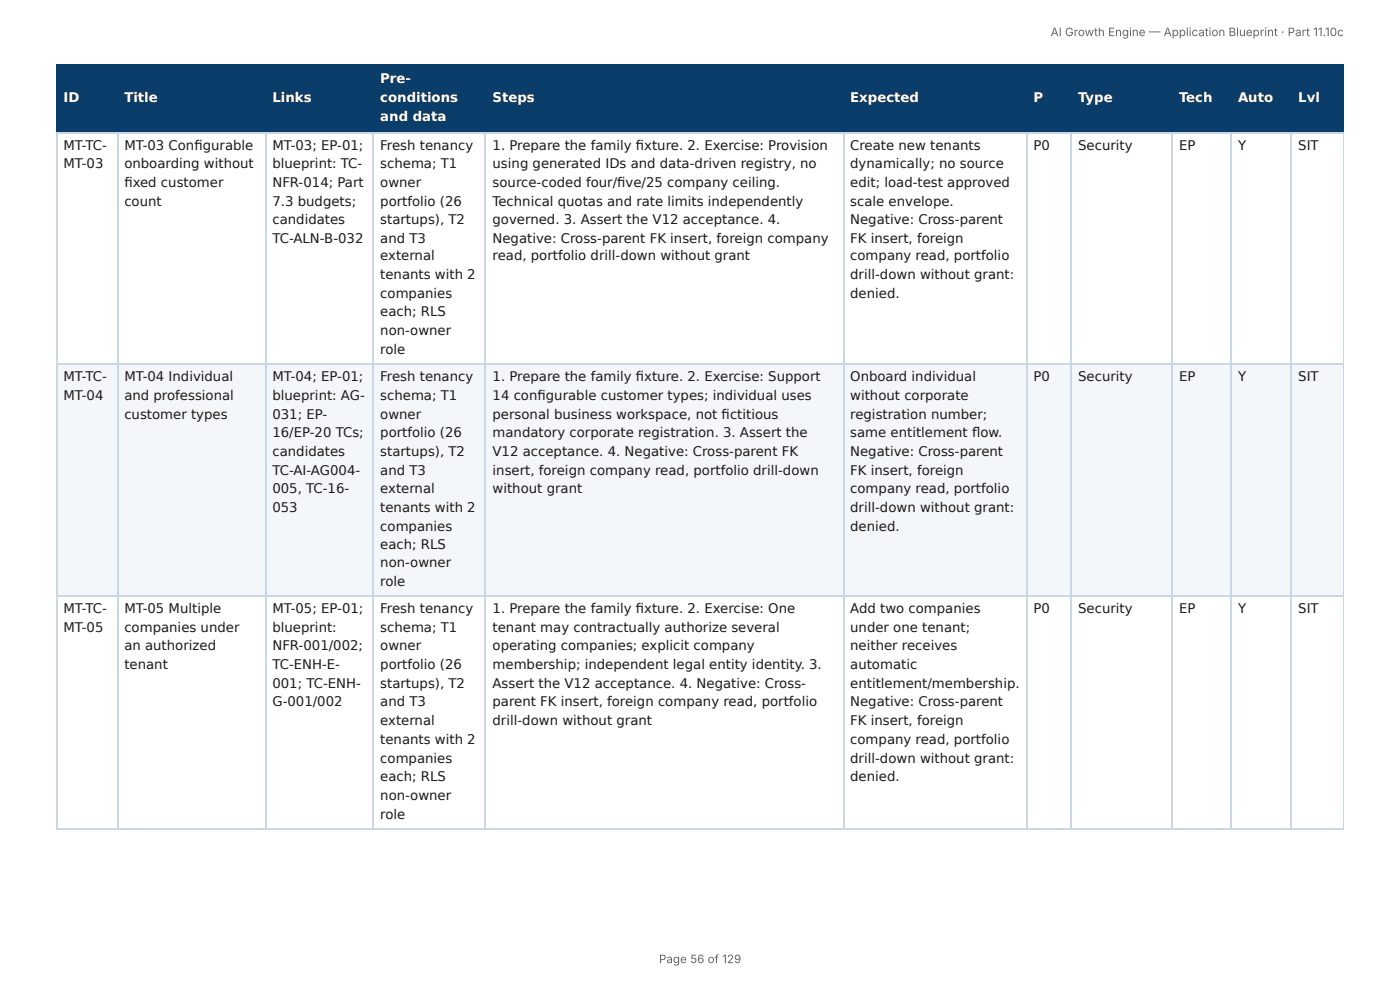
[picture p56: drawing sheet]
<svg xmlns="http://www.w3.org/2000/svg" width="297mm" height="210mm" viewBox="0 0 297 210" stroke-linecap="round" stroke-linejoin="round" font-family="sans-serif">
<defs><g id="words">
<g font-size="2.8" fill="#fff">
<text x="80.8" y="17.7">Pre-</text>
<text x="13.5" y="21.7">ID</text>
<text x="26.4" y="21.7">Title</text>
<text x="57.9" y="21.7">Links</text>
<text x="80.8" y="21.7">conditions</text>
<text x="104.6" y="21.7">Steps</text>
<text x="180.6" y="21.7">Expected</text>
<text x="219.5" y="21.7">P</text>
<text x="229" y="21.7">Type</text>
<text x="250.4" y="21.7">Tech</text>
<text x="262.9" y="21.7">Auto</text>
<text x="275.7" y="21.7">Lvl</text>
<text x="80.8" y="25.7">and data</text>
</g>
<g font-size="2.8" fill="#1a1a1a">
<text x="13.5" y="31.8">MT-TC-</text>
<text x="13.5" y="35.7">MT-03</text>
<text x="26.4" y="31.8">MT-03 Confi gurable</text>
<text x="26.4" y="35.7">onboarding without</text>
<text x="57.9" y="31.8">MT-03; EP-01;</text>
<text x="57.9" y="35.7">blueprint: TC-</text>
<text x="80.8" y="31.8">Fresh tenancy</text>
<text x="80.8" y="35.7">schema; T1</text>
<text x="104.6" y="31.8">1. Prepare the family fi xture. 2. Exercise: Provision</text>
<text x="104.6" y="35.7">using generated IDs and data-driven registry, no</text>
<text x="180.6" y="31.8">Create new tenants</text>
<text x="180.6" y="35.7">dynamically; no source</text>
<text x="219.5" y="31.8">P0</text>
<text x="229" y="31.8">Security</text>
<text x="250.4" y="31.8">EP</text>
<text x="262.9" y="31.8">Y</text>
<text x="275.7" y="31.8">SIT</text>
<text x="26.4" y="39.7">fi xed customer</text>
<text x="57.9" y="39.7">NFR-014; Part</text>
<text x="80.8" y="39.7">owner</text>
<text x="104.6" y="39.7">source-coded four/fi ve/25 company ceiling.</text>
<text x="180.6" y="39.7">edit; load-test approved</text>
<text x="26.4" y="43.7">count</text>
<text x="57.9" y="43.7">7.3 budgets;</text>
<text x="57.9" y="47.6">candidates</text>
<text x="80.8" y="43.7">portfolio (26</text>
<text x="80.8" y="47.6">startups), T2</text>
<text x="104.6" y="43.7">Technical quotas and rate limits independently</text>
<text x="104.6" y="47.6">governed. 3. Assert the V12 acceptance. 4.</text>
<text x="180.6" y="43.7">scale envelope.</text>
<text x="180.6" y="47.6">Negative: Cross-parent</text>
<text x="57.9" y="51.6">TC-ALN-B-032</text>
<text x="80.8" y="51.6">and T3</text>
<text x="104.6" y="51.6">Negative: Cross-parent FK insert, foreign company</text>
<text x="180.6" y="51.6">FK insert, foreign</text>
<text x="80.8" y="55.3">external</text>
<text x="80.8" y="59.3">tenants with 2</text>
<text x="104.6" y="55.3">read, portfolio drill-down without grant</text>
<text x="180.6" y="55.3">company read, portfolio</text>
<text x="180.6" y="59.3">drill-down without grant:</text>
<text x="80.8" y="63.2">companies</text>
<text x="180.6" y="63.2">denied.</text>
<text x="80.8" y="67.2">each; RLS</text>
<text x="80.8" y="71.2">non-owner</text>
<text x="80.8" y="75.1">role</text>
<text x="13.5" y="81">MT-TC-</text>
<text x="26.4" y="81">MT-04 Individual</text>
<text x="57.9" y="81">MT-04; EP-01;</text>
<text x="80.8" y="81">Fresh tenancy</text>
<text x="104.6" y="81">1. Prepare the family fi xture. 2. Exercise: Support</text>
<text x="180.6" y="81">Onboard individual</text>
<text x="219.5" y="81">P0</text>
<text x="229" y="81">Security</text>
<text x="250.4" y="81">EP</text>
<text x="262.9" y="81">Y</text>
<text x="275.7" y="81">SIT</text>
<text x="13.5" y="84.9">MT-04</text>
<text x="26.4" y="84.9">and professional</text>
<text x="26.4" y="88.9">customer types</text>
<text x="57.9" y="84.9">blueprint: AG-</text>
<text x="57.9" y="88.9">031; EP-</text>
<text x="80.8" y="84.9">schema; T1</text>
<text x="80.8" y="88.9">owner</text>
<text x="104.6" y="84.9">14 confi gurable customer types; individual uses</text>
<text x="104.6" y="88.9">personal business workspace, not fi ctitious</text>
<text x="180.6" y="84.9">without corporate</text>
<text x="180.6" y="88.9">registration number;</text>
<text x="57.9" y="92.9">16/EP-20 TCs;</text>
<text x="80.8" y="92.9">portfolio (26</text>
<text x="104.6" y="92.9">mandatory corporate registration. 3. Assert the</text>
<text x="180.6" y="92.9">same entitlement fl ow.</text>
<text x="57.9" y="96.8">candidates</text>
<text x="57.9" y="100.8">TC-AI-AG004-</text>
<text x="80.8" y="96.8">startups), T2</text>
<text x="80.8" y="100.8">and T3</text>
<text x="104.6" y="96.8">V12 acceptance. 4. Negative: Cross-parent FK</text>
<text x="104.6" y="100.8">insert, foreign company read, portfolio drill-down</text>
<text x="180.6" y="96.8">Negative: Cross-parent</text>
<text x="180.6" y="100.8">FK insert, foreign</text>
<text x="57.9" y="104.8">005, TC-16-</text>
<text x="80.8" y="104.8">external</text>
<text x="104.6" y="104.8">without grant</text>
<text x="180.6" y="104.8">company read, portfolio</text>
<text x="57.9" y="108.7">053</text>
<text x="80.8" y="108.7">tenants with 2</text>
<text x="80.8" y="112.7">companies</text>
<text x="180.6" y="108.7">drill-down without grant:</text>
<text x="180.6" y="112.7">denied.</text>
<text x="80.8" y="116.7">each; RLS</text>
<text x="80.8" y="120.4">non-owner</text>
<text x="80.8" y="124.4">role</text>
<text x="13.5" y="130.2">MT-TC-</text>
<text x="26.4" y="130.2">MT-05 Multiple</text>
<text x="57.9" y="130.2">MT-05; EP-01;</text>
<text x="80.8" y="130.2">Fresh tenancy</text>
<text x="104.6" y="130.2">1. Prepare the family fi xture. 2. Exercise: One</text>
<text x="180.6" y="130.2">Add two companies</text>
<text x="219.5" y="130.2">P0</text>
<text x="229" y="130.2">Security</text>
<text x="250.4" y="130.2">EP</text>
<text x="262.9" y="130.2">Y</text>
<text x="275.7" y="130.2">SIT</text>
<text x="13.5" y="134.1">MT-05</text>
<text x="26.4" y="134.1">companies under</text>
<text x="57.9" y="134.1">blueprint:</text>
<text x="80.8" y="134.1">schema; T1</text>
<text x="104.6" y="134.1">tenant may contractually authorize several</text>
<text x="180.6" y="134.1">under one tenant;</text>
<text x="26.4" y="138.1">an authorized</text>
<text x="26.4" y="142.1">tenant</text>
<text x="57.9" y="138.1">NFR-001/002;</text>
<text x="57.9" y="142.1">TC-ENH-E-</text>
<text x="80.8" y="138.1">owner</text>
<text x="80.8" y="142.1">portfolio (26</text>
<text x="104.6" y="138.1">operating companies; explicit company</text>
<text x="104.6" y="142.1">membership; independent legal entity identity. 3.</text>
<text x="180.6" y="138.1">neither receives</text>
<text x="180.6" y="142.1">automatic</text>
<text x="57.9" y="146.1">001; TC-ENH-</text>
<text x="80.8" y="146.1">startups), T2</text>
<text x="104.6" y="146.1">Assert the V12 acceptance. 4. Negative: Cross-</text>
<text x="180.6" y="146.1">entitlement/membership.</text>
<text x="57.9" y="150">G-001/002</text>
<text x="80.8" y="150">and T3</text>
<text x="80.8" y="154">external</text>
<text x="104.6" y="150">parent FK insert, foreign company read, portfolio</text>
<text x="104.6" y="154">drill-down without grant</text>
<text x="180.6" y="150">Negative: Cross-parent</text>
<text x="180.6" y="154">FK insert, foreign</text>
<text x="80.8" y="158">tenants with 2</text>
<text x="80.8" y="161.9">companies</text>
<text x="180.6" y="158">company read, portfolio</text>
<text x="180.6" y="161.9">drill-down without grant:</text>
<text x="80.8" y="165.9">each; RLS</text>
<text x="180.6" y="165.9">denied.</text>
<text x="80.8" y="169.9">non-owner</text>
<text x="80.8" y="173.8">role</text>
</g>
<g font-size="2.5" fill="#666">
<text x="223.1" y="7.7">AI Growth Engine — Application Blueprint · Part 11.10c</text>
<text x="140" y="204.5">Page 56 of 129</text>
</g>
</g></defs>
<g fill="#0b3d6b">
<path d="M12.2 14h12.7v14h-12.7z"/>
<path d="M24.9 14h31.5v14h-31.5z"/>
<path d="M56.4 14h23v14h-23z"/>
<path d="M79.4 14h23.8v14h-23.8z"/>
<path d="M103.2 14h75.9v14h-75.9z"/>
<path d="M179.1 14h38.9v14h-38.9z"/>
<path d="M218 14h9.5v14h-9.5z"/>
<path d="M227.5 14h21.5v14h-21.5z"/>
<path d="M249 14h12.4v14h-12.4z"/>
<path d="M261.4 14h13v14h-13z"/>
<path d="M274.4 14h11v14h-11z"/>
</g>
<g fill="#f4f7fa">
<path d="M12.2 77.5h12.7v49.2h-12.7z"/>
<path d="M24.9 77.5h31.5v49.2h-31.5z"/>
<path d="M56.4 77.5h23v49.2h-23z"/>
<path d="M79.4 77.5h23.8v49.2h-23.8z"/>
<path d="M103.2 77.5h75.9v49.2h-75.9z"/>
<path d="M179.1 77.5h38.9v49.2h-38.9z"/>
<path d="M218 77.5h9.5v49.2h-9.5z"/>
<path d="M227.5 77.5h21.5v49.2h-21.5z"/>
<path d="M249 77.5h12.4v49.2h-12.4z"/>
<path d="M261.4 77.5h13v49.2h-13z"/>
<path d="M274.4 77.5h11v49.2h-11z"/>
</g>
<g fill="none" stroke="#0b3d6b" stroke-width=".26">
<path d="M11.9 13.9h273.5M12 13.8v14.5M25 13.8v14.5M56.5 13.8v14.5M79.2 13.8v14.5M103.1 13.8v14.5M179.3 13.8v14.5M218.1 13.8v14.5M227.4 13.8v14.5M248.8 13.8v14.5M261.5 13.8v14.5M274.2 13.8v14.5"/>
<path d="M11.9 28.2h273.5"/>
</g>
<path d="M285.3 13.8v14.5" fill="none" stroke="#0b3d6b" stroke-width=".21"/>
<g fill="none" stroke="#c9d6e3" stroke-width=".26">
<path d="M11.9 28.2h273.5M12 28.3v147.6M25 28.3v147.6M56.5 28.3v147.6M79.2 28.3v147.6M103.1 28.3v147.6M179.3 28.3v147.6M218.1 28.3v147.6M227.4 28.3v147.6M248.8 28.3v147.6M261.5 28.3v147.6M274.2 28.3v147.6"/>
<path d="M11.9 77.4h273.5M11.9 126.6h273.5M11.9 176.1h273.5"/>
</g>
<path d="M285.3 28.3v147.6" fill="none" stroke="#c9d6e3" stroke-width=".21"/>
<use href="#words"/>
</svg>
